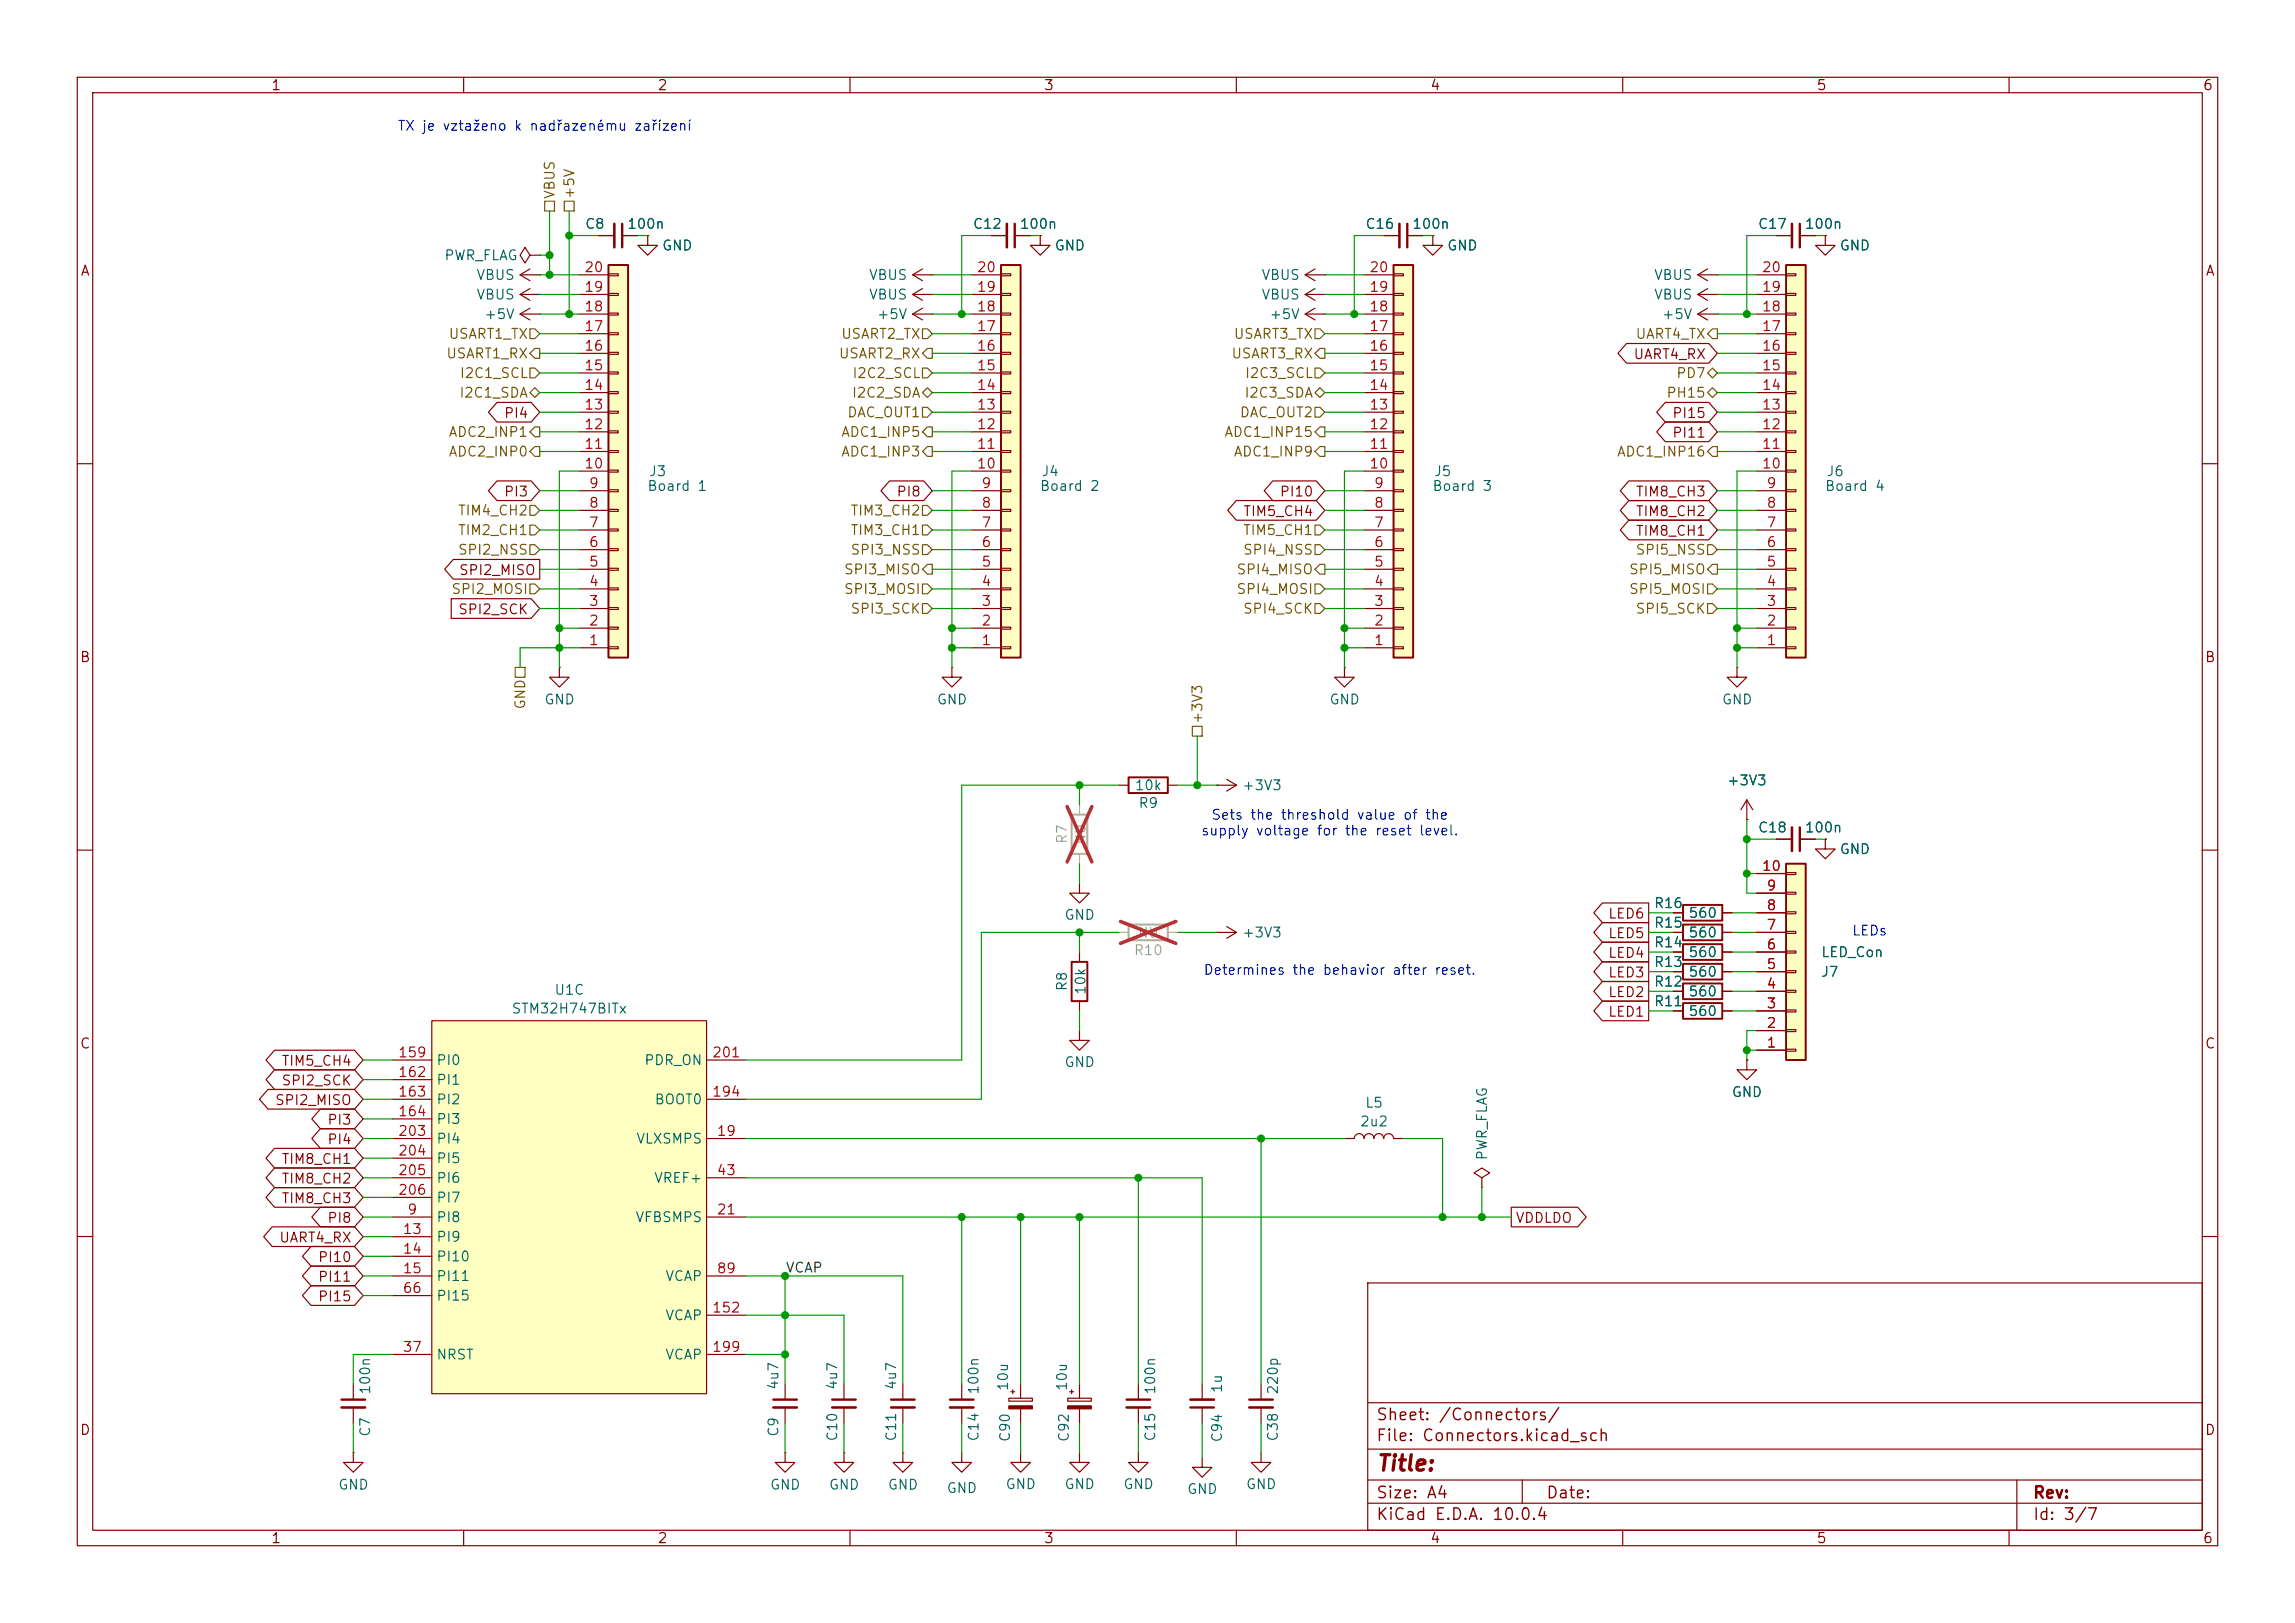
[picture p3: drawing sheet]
<svg xmlns="http://www.w3.org/2000/svg" width="297mm" height="210mm" viewBox="0 0 297 210" stroke-linecap="round" stroke-linejoin="round" font-family="sans-serif">
<defs><g id="words">
<text font-size="2" fill="#840000" x="178" y="190.8">Title:</text>
<g font-size="1.5" fill="#840000">
<text x="178" y="184.2">Sheet: /Connectors/</text>
<text x="178" y="186.9">File: Connectors.kicad_sch</text>
<text x="178" y="197.1">KiCad E.D.A. 10.0.4</text>
<text x="178" y="194.3">Size: A4</text>
<text x="200" y="194.3">Date:</text>
<text x="263" y="194.3">Rev:</text>
<text x="263" y="197.1">Id: 3/7</text>
</g>
<g font-size="1.3" fill="#840000">
<text x="35" y="12">1</text>
<text x="85" y="12">2</text>
<text x="135" y="12">3</text>
<text x="185" y="12">4</text>
<text x="235" y="12">5</text>
<text x="285" y="12">6</text>
<text x="10.3" y="36">A</text>
<text x="285.3" y="36">A</text>
<text x="211.3" y="46.8">UART4_RX</text>
<text x="65.1" y="54.4">PI4</text>
<text x="216.3" y="54.4">PI15</text>
<text x="216.3" y="56.9">PI11</text>
<text x="65.1" y="64.6">PI3</text>
<text x="115.9" y="64.6">PI8</text>
<text x="165.5" y="64.6">PI10</text>
<text x="211.6" y="64.6">TIM8_CH3</text>
<text x="160.8" y="67.1">TIM5_CH4</text>
<text x="211.6" y="69.6">TIM8_CH1</text>
<text x="211.6" y="67.1">TIM8_CH2</text>
<text x="59.3" y="74.7">SPI2_MISO</text>
<text x="59.2" y="79.8">SPI2_SCK</text>
<text x="10.3" y="86">B</text>
<text x="285.3" y="86">B</text>
<text x="208" y="119.2">LED6</text>
<text x="208" y="121.7">LED5</text>
<text x="208" y="124.3">LED4</text>
<text x="208" y="126.8">LED3</text>
<text x="208" y="131.9">LED1</text>
<text x="208" y="129.3">LED2</text>
<text x="10.3" y="136">C</text>
<text x="285.3" y="136">C</text>
<text x="35.5" y="143.3">SPI2_MISO</text>
<text x="36.3" y="140.8">SPI2_SCK</text>
<text x="36.3" y="138.2">TIM5_CH4</text>
<text x="42.3" y="148.4">PI4</text>
<text x="42.3" y="145.8">PI3</text>
<text x="36.3" y="150.9">TIM8_CH1</text>
<text x="36.3" y="153.5">TIM8_CH2</text>
<text x="36" y="161.1">UART4_RX</text>
<text x="36.3" y="156">TIM8_CH3</text>
<text x="42.3" y="158.5">PI8</text>
<text x="196.1" y="158.5">VDDLDO</text>
<text x="41.1" y="163.6">PI10</text>
<text x="41.1" y="166.2">PI11</text>
<text x="41.1" y="168.7">PI15</text>
<text x="10.3" y="186">D</text>
<text x="285.3" y="186">D</text>
<text x="35" y="200">1</text>
<text x="85" y="200">2</text>
<text x="135" y="200">3</text>
<text x="185" y="200">4</text>
<text x="235" y="200">5</text>
<text x="285" y="200">6</text>
</g>
<g font-size="1.3" fill="#0000c2">
<text x="51.4" y="17.2">TX je vztaženo k nadřazenému zařízení</text>
<text x="156.7" y="106.4">Sets the threshold value of the</text>
<text x="155.4" y="108.4">supply voltage for the reset level.</text>
<text x="239.6" y="121.4">LEDs</text>
<text x="155.7" y="126.5">Determines the behavior after reset.</text>
</g>
<g font-size="1.3" fill="#725600">
<text x="72.1" y="25.8" transform="rotate(-90 72.1 25.8)">VBUS</text>
<text x="74.6" y="25.8" transform="rotate(-90 74.6 25.8)">+5V</text>
<text x="57.7" y="46.7">USART1_RX</text>
<text x="58" y="44.2">USART1_TX</text>
<text x="108.5" y="46.7">USART2_RX</text>
<text x="108.8" y="44.2">USART2_TX</text>
<text x="159.3" y="46.7">USART3_RX</text>
<text x="159.6" y="44.2">USART3_TX</text>
<text x="211.6" y="44.2">UART4_TX</text>
<text x="59.4" y="51.8">I2C1_SDA</text>
<text x="59.4" y="49.2">I2C1_SCL</text>
<text x="110.2" y="51.8">I2C2_SDA</text>
<text x="110.2" y="49.2">I2C2_SCL</text>
<text x="161" y="51.8">I2C3_SDA</text>
<text x="161" y="49.2">I2C3_SCL</text>
<text x="215.6" y="51.8">PH15</text>
<text x="216.8" y="49.2">PD7</text>
<text x="58" y="59.4">ADC2_INP0</text>
<text x="58" y="56.9">ADC2_INP1</text>
<text x="108.8" y="59.4">ADC1_INP3</text>
<text x="108.8" y="56.9">ADC1_INP5</text>
<text x="109.6" y="54.3">DAC_OUT1</text>
<text x="158.4" y="56.9">ADC1_INP15</text>
<text x="159.6" y="59.4">ADC1_INP9</text>
<text x="160.4" y="54.3">DAC_OUT2</text>
<text x="209.2" y="59.4">ADC1_INP16</text>
<text x="59.2" y="67">TIM4_CH2</text>
<text x="59.2" y="69.6">TIM2_CH1</text>
<text x="110" y="67">TIM3_CH2</text>
<text x="110" y="69.6">TIM3_CH1</text>
<text x="160.8" y="69.6">TIM5_CH1</text>
<text x="58.3" y="77.2">SPI2_MOSI</text>
<text x="59.2" y="72.1">SPI2_NSS</text>
<text x="109.1" y="77.2">SPI3_MOSI</text>
<text x="109.1" y="74.6">SPI3_MISO</text>
<text x="110" y="72.1">SPI3_NSS</text>
<text x="159.9" y="77.2">SPI4_MOSI</text>
<text x="159.9" y="74.6">SPI4_MISO</text>
<text x="160.8" y="72.1">SPI4_NSS</text>
<text x="210.7" y="74.6">SPI5_MISO</text>
<text x="210.7" y="77.2">SPI5_MOSI</text>
<text x="211.6" y="72.1">SPI5_NSS</text>
<text x="110" y="79.7">SPI3_SCK</text>
<text x="160.8" y="79.7">SPI4_SCK</text>
<text x="211.6" y="79.7">SPI5_SCK</text>
<text x="68.3" y="91.9" transform="rotate(-90 68.3 91.9)">GND</text>
<text x="155.9" y="93.8" transform="rotate(-90 155.9 93.8)">+3V3</text>
</g>
<g font-size="1.3" fill="#006464">
<text x="75.6" y="29.9">C8</text>
<text x="81.1" y="29.9">100n</text>
<text x="125.8" y="29.9">C12</text>
<text x="131.9" y="29.9">100n</text>
<text x="176.6" y="29.9">C16</text>
<text x="182.7" y="29.9">100n</text>
<text x="227.4" y="29.9">C17</text>
<text x="233.5" y="29.9">100n</text>
<text x="57.4" y="34">PWR_FLAG</text>
<text x="85.6" y="32.7">GND</text>
<text x="136.4" y="32.7">GND</text>
<text x="187.2" y="32.7">GND</text>
<text x="238" y="32.7">GND</text>
<text x="61.6" y="36.5">VBUS</text>
<text x="61.6" y="39.1">VBUS</text>
<text x="62.6" y="41.6">+5V</text>
<text x="112.4" y="36.5">VBUS</text>
<text x="112.4" y="39.1">VBUS</text>
<text x="113.4" y="41.6">+5V</text>
<text x="163.2" y="36.5">VBUS</text>
<text x="163.2" y="39.1">VBUS</text>
<text x="164.2" y="41.6">+5V</text>
<text x="214" y="36.5">VBUS</text>
<text x="214" y="39.1">VBUS</text>
<text x="215" y="41.6">+5V</text>
<text x="83.7" y="63.8">Board 1</text>
<text x="83.9" y="61.9">J3</text>
<text x="134.5" y="63.8">Board 2</text>
<text x="134.7" y="61.9">J4</text>
<text x="185.3" y="63.8">Board 3</text>
<text x="185.5" y="61.9">J5</text>
<text x="236.1" y="63.8">Board 4</text>
<text x="236.3" y="61.9">J6</text>
<text x="70.4" y="91.5">GND</text>
<text x="121.2" y="91.5">GND</text>
<text x="172" y="91.5">GND</text>
<text x="222.8" y="91.5">GND</text>
<text x="223.4" y="101.9">+3V3</text>
<text x="146.8" y="102.6">10k</text>
<text x="147.2" y="104.9">R9</text>
<text x="160.7" y="102.6">+3V3</text>
<text x="227.4" y="108">C18</text>
<text x="233.5" y="108">100n</text>
<text x="238" y="110.8">GND</text>
<text x="137.7" y="119.3">GND</text>
<text x="214" y="117.8">R16</text>
<text x="218.4" y="119.1">560</text>
<text x="160.7" y="121.6">+3V3</text>
<text x="214" y="120.4">R15</text>
<text x="214" y="125.4">R13</text>
<text x="214" y="122.9">R14</text>
<text x="218.4" y="121.6">560</text>
<text x="218.4" y="124.2">560</text>
<text x="235.6" y="124.2">LED_Con</text>
<text x="66.1" y="131.5">STM32H747BITx</text>
<text x="71.7" y="129">U1C</text>
<text x="138.4" y="128.3" transform="rotate(-90 138.4 128.3)">R8</text>
<text x="140.8" y="128.8" transform="rotate(-90 140.8 128.8)">10k</text>
<text x="214" y="130.5">R11</text>
<text x="214" y="128">R12</text>
<text x="218.4" y="131.8">560</text>
<text x="218.4" y="126.7">560</text>
<text x="218.4" y="129.2">560</text>
<text x="235.6" y="126.7">J7</text>
<text x="56.4" y="138.1">PI0</text>
<text x="56.4" y="140.7">PI1</text>
<text x="56.4" y="143.2">PI2</text>
<text x="83.3" y="138.1">PDR_ON</text>
<text x="84.6" y="143.2">BOOT0</text>
<text x="137.7" y="138.4">GND</text>
<text x="176.6" y="143.6">L5</text>
<text x="224" y="142.3">GND</text>
<text x="56.4" y="145.8">PI3</text>
<text x="56.4" y="148.3">PI4</text>
<text x="82.3" y="148.3">VLXSMPS</text>
<text x="175.9" y="146.1">2u2</text>
<text x="56.4" y="150.8">PI5</text>
<text x="56.4" y="153.4">PI6</text>
<text x="56.4" y="155.9">PI7</text>
<text x="84.6" y="153.4">VREF+</text>
<text x="192.7" y="150.2" transform="rotate(-90 192.7 150.2)">PWR_FLAG</text>
<text x="56.4" y="158.5">PI8</text>
<text x="56.4" y="161">PI9</text>
<text x="82.1" y="158.5">VFBSMPS</text>
<text x="56.4" y="163.5">PI10</text>
<text x="56.4" y="166.1">PI11</text>
<text x="86" y="166.1">VCAP</text>
<text x="56.4" y="168.6">PI15</text>
<text x="86" y="171.2">VCAP</text>
<text x="56.4" y="176.2">NRST</text>
<text x="86" y="176.2">VCAP</text>
<text x="101" y="179.9" transform="rotate(-90 101 179.9)">4u7</text>
<text x="108.7" y="179.9" transform="rotate(-90 108.7 179.9)">4u7</text>
<text x="116.3" y="179.9" transform="rotate(-90 116.3 179.9)">4u7</text>
<text x="48.2" y="186" transform="rotate(-90 48.2 186)">C7</text>
<text x="48.2" y="180.5" transform="rotate(-90 48.2 180.5)">100n</text>
<text x="101" y="186" transform="rotate(-90 101 186)">C9</text>
<text x="127" y="180.5" transform="rotate(-90 127 180.5)">100n</text>
<text x="130.8" y="180.1" transform="rotate(-90 130.8 180.1)">10u</text>
<text x="138.4" y="180.1" transform="rotate(-90 138.4 180.1)">10u</text>
<text x="149.8" y="180.5" transform="rotate(-90 149.8 180.5)">100n</text>
<text x="158.5" y="180.4" transform="rotate(-90 158.5 180.4)">1u</text>
<text x="165.7" y="180.5" transform="rotate(-90 165.7 180.5)">220p</text>
<text x="108.7" y="186.6" transform="rotate(-90 108.7 186.6)">C10</text>
<text x="116.3" y="186.6" transform="rotate(-90 116.3 186.6)">C11</text>
<text x="127" y="186.6" transform="rotate(-90 127 186.6)">C14</text>
<text x="131" y="186.7" transform="rotate(-90 131 186.7)">C90</text>
<text x="138.6" y="186.7" transform="rotate(-90 138.6 186.7)">C92</text>
<text x="149.8" y="186.6" transform="rotate(-90 149.8 186.6)">C15</text>
<text x="158.5" y="186.7" transform="rotate(-90 158.5 186.7)">C94</text>
<text x="165.7" y="186.6" transform="rotate(-90 165.7 186.6)">C38</text>
<text x="43.7" y="193.1">GND</text>
<text x="99.6" y="193.1">GND</text>
<text x="107.2" y="193.1">GND</text>
<text x="114.8" y="193.1">GND</text>
<text x="122.4" y="193.5">GND</text>
<text x="130" y="193">GND</text>
<text x="137.7" y="193">GND</text>
<text x="145.3" y="193">GND</text>
<text x="153.5" y="193.6">GND</text>
<text x="161.2" y="193">GND</text>
</g>
<g font-size="1.3" fill="#a90000">
<text x="75.5" y="35.5">20</text>
<text x="126.3" y="35.5">20</text>
<text x="177.1" y="35.5">20</text>
<text x="227.9" y="35.5">20</text>
<text x="75.5" y="40.6">18</text>
<text x="75.5" y="38.1">19</text>
<text x="126.3" y="40.6">18</text>
<text x="126.3" y="38.1">19</text>
<text x="177.1" y="40.6">18</text>
<text x="177.1" y="38.1">19</text>
<text x="227.9" y="40.6">18</text>
<text x="227.9" y="38.1">19</text>
<text x="75.5" y="45.7">16</text>
<text x="75.5" y="43.2">17</text>
<text x="126.3" y="45.7">16</text>
<text x="126.3" y="43.2">17</text>
<text x="177.1" y="45.7">16</text>
<text x="177.1" y="43.2">17</text>
<text x="227.9" y="45.7">16</text>
<text x="227.9" y="43.2">17</text>
<text x="75.5" y="53.3">13</text>
<text x="75.5" y="50.8">14</text>
<text x="75.5" y="48.2">15</text>
<text x="126.3" y="53.3">13</text>
<text x="126.3" y="50.8">14</text>
<text x="126.3" y="48.2">15</text>
<text x="177.1" y="53.3">13</text>
<text x="177.1" y="50.8">14</text>
<text x="177.1" y="48.2">15</text>
<text x="227.9" y="53.3">13</text>
<text x="227.9" y="50.8">14</text>
<text x="227.9" y="48.2">15</text>
<text x="75.5" y="58.4">11</text>
<text x="75.5" y="55.9">12</text>
<text x="126.3" y="58.4">11</text>
<text x="126.3" y="55.9">12</text>
<text x="177.1" y="58.4">11</text>
<text x="177.1" y="55.9">12</text>
<text x="227.9" y="58.4">11</text>
<text x="227.9" y="55.9">12</text>
<text x="75.5" y="60.9">10</text>
<text x="76.1" y="63.5">9</text>
<text x="126.3" y="60.9">10</text>
<text x="126.9" y="63.5">9</text>
<text x="177.1" y="60.9">10</text>
<text x="177.7" y="63.5">9</text>
<text x="227.9" y="60.9">10</text>
<text x="228.5" y="63.5">9</text>
<text x="76.1" y="71.1">6</text>
<text x="76.1" y="68.6">7</text>
<text x="76.1" y="66">8</text>
<text x="126.9" y="71.1">6</text>
<text x="126.9" y="68.6">7</text>
<text x="126.9" y="66">8</text>
<text x="177.7" y="71.1">6</text>
<text x="177.7" y="68.6">7</text>
<text x="177.7" y="66">8</text>
<text x="228.5" y="71.1">6</text>
<text x="228.5" y="68.6">7</text>
<text x="228.5" y="66">8</text>
<text x="76.1" y="76.2">4</text>
<text x="76.1" y="73.6">5</text>
<text x="126.9" y="76.2">4</text>
<text x="126.9" y="73.6">5</text>
<text x="177.7" y="76.2">4</text>
<text x="177.7" y="73.6">5</text>
<text x="228.5" y="76.2">4</text>
<text x="228.5" y="73.6">5</text>
<text x="76.1" y="83.8">1</text>
<text x="76.1" y="81.3">2</text>
<text x="76.1" y="78.7">3</text>
<text x="126.9" y="83.8">1</text>
<text x="126.9" y="81.3">2</text>
<text x="126.9" y="78.7">3</text>
<text x="177.7" y="83.8">1</text>
<text x="177.7" y="81.3">2</text>
<text x="177.7" y="78.7">3</text>
<text x="228.5" y="83.8">1</text>
<text x="228.5" y="81.3">2</text>
<text x="228.5" y="78.7">3</text>
<text x="227.9" y="113">10</text>
<text x="228.5" y="118.1">8</text>
<text x="228.5" y="115.5">9</text>
<text x="228.5" y="125.7">5</text>
<text x="228.5" y="123.2">6</text>
<text x="228.5" y="120.6">7</text>
<text x="228.5" y="130.8">3</text>
<text x="228.5" y="128.2">4</text>
<text x="51.4" y="137.1">159</text>
<text x="92.1" y="137.1">201</text>
<text x="228.5" y="135.9">1</text>
<text x="228.5" y="133.3">2</text>
<text x="51.4" y="139.7">162</text>
<text x="51.4" y="142.2">163</text>
<text x="92.1" y="142.2">194</text>
<text x="51.4" y="144.8">164</text>
<text x="51.4" y="147.3">203</text>
<text x="51.4" y="149.8">204</text>
<text x="92.7" y="147.3">19</text>
<text x="51.4" y="152.4">205</text>
<text x="51.4" y="154.9">206</text>
<text x="92.7" y="152.4">43</text>
<text x="52" y="160">13</text>
<text x="52.6" y="157.5">9</text>
<text x="92.7" y="157.5">21</text>
<text x="52" y="162.5">14</text>
<text x="52" y="165.1">15</text>
<text x="52" y="167.6">66</text>
<text x="92.7" y="165.1">89</text>
<text x="92.1" y="170.2">152</text>
<text x="52" y="175.2">37</text>
<text x="92.1" y="175.2">199</text>
</g>
<g font-size="1.3" fill="#989898">
<text x="138.4" y="109.3" transform="rotate(-90 138.4 109.3)">R7</text>
<text x="140.8" y="109.4" transform="rotate(-90 140.8 109.4)">NU</text>
<text x="146.6" y="123.9">R10</text>
<text x="147.2" y="121.6">NU</text>
</g>
<text font-size="1.3" fill="#0f0f0f" x="101.6" y="165">VCAP</text>
</g></defs>
<g fill="none" stroke="#840000" stroke-width=".15">
<path d="M10 10h277v190h-277zM12 12h273v186h-273zM60 10v2M110 10v2M160 10v2M210 10v2M260 10v2M68.6 39.9l-1.3 .7M219.7 35.6l1.3 .7M219.7 35.6h2.5M219.7 38.1l1.3 .8M219.7 38.1h2.5"/>
<path d="M221 34.8l-1.3 .8M221 39.9l-1.3 .7M221 37.3l-1.3 .8M222.2 35.6h.1M222.2 38.1h.1M67.3 40.6h2.5M67.3 40.6l1.3 .8M69.8 40.6h.1M219.7 40.6l1.3 .8M219.7 40.6h2.5M222.2 40.6h.1M10 60h2"/>
<path d="M285 60h2M224.8 86.4v1.2h1.3l-1.3 1.3-1.3-1.3h1.3M224.8 86.4h.1M10 110h2M216.5 118.1h1.3M222.9 118.1h1.3M285 110h2M216.5 130.8h1.3M216.5 120.7h1.3M222.9 130.8h1.3M222.9 120.7h1.3M226.1 137.2v1.2h1.2l-1.2 1.3-1.3-1.3h1.3"/>
<path d="M226.1 137.2h.1M10 160h2M177 166h108v32h-108zM285 160h2M60 198v2M110 198v2M160 198v2M177 194.5h108M177 191.5h108M177 187.5h108M177 181.5h108M197 191.5v3"/>
<path d="M210 198v2M260 198v2M261 191.5v6.5"/>
</g>
<path d="M217.8 117.1h5.1v2h-5.1zM217.8 119.6h5.1v2.1h-5.1zM217.8 129.8h5.1v2h-5.1z" fill="none" stroke="#840000" stroke-width=".25"/>
<path d="M78.7 34.3h2.6v50.8h-2.6z" fill="#ffffc2"/>
<path d="M78.7 34.3h2.6v50.8h-2.6zM217.8 124.7h5.1v2h-5.1zM217.8 127.3h5.1v2h-5.1zM217.8 122.2h5.1v2h-5.1z" fill="none" stroke="#840000" stroke-width=".25"/>
<g fill="none" stroke="#840000" stroke-width=".15">
<path d="M67.3 38.1h2.5M67.3 35.6h2.5M67.3 35.6l1.3 .7M67.3 38.1l1.3 .8M68.6 33l-.7-1-.6 1 .6 1 .7-1h1.2M68.6 34.8l-1.3 .8M68.6 37.3l-1.3 .8M69.8 33h.1M69.8 35.6h.1M69.8 38.1h.1M74.9 38.1h3.8M74.9 35.6h3.8"/>
<path d="M77.5 30.5h2M78.7 38h1.3v.2h-1.3zM78.7 35.4h1.3v.3h-1.3zM80.5 30.5h2M83.8 30.5v1.3h1.3l-1.3 1.2-1.3-1.2h1.3M83.8 30.5h.1M179.1 30.5h2M182.1 30.5h2M185.4 30.5v1.3h1.3l-1.3 1.2-1.3-1.2h1.3M185.4 30.5h.1M74.9 58.4h3.8M74.9 55.9h3.8"/>
<path d="M74.9 53.3h3.8M74.9 50.8h3.8M74.9 48.3h3.8M74.9 45.7h3.8M74.9 43.2h3.8M74.9 40.6h3.8M78.7 58.3h1.3v.2h-1.3zM78.7 55.8h1.3v.2h-1.3zM78.7 53.2h1.3v.3h-1.3zM78.7 50.7h1.3v.2h-1.3zM78.7 48.1h1.3v.3h-1.3zM78.7 45.6h1.3v.2h-1.3z"/>
<path d="M78.7 43.1h1.3v.2h-1.3zM78.7 40.5h1.3v.3h-1.3zM74.9 78.7h3.8M74.9 76.2h3.8M74.9 73.7h3.8M74.9 71.1h3.8M74.9 68.6h3.8M74.9 66h3.8M74.9 63.5h3.8M74.9 61h3.8M78.7 78.6h1.3v.3h-1.3zM78.7 76.1h1.3v.2h-1.3z"/>
<path d="M78.7 73.5h1.3v.3h-1.3zM78.7 71h1.3v.2h-1.3zM78.7 68.5h1.3v.2h-1.3zM78.7 65.9h1.3v.3h-1.3zM78.7 63.4h1.3v.2h-1.3zM78.7 60.8h1.3v.3h-1.3zM74.9 83.8h3.8M74.9 81.3h3.8M78.7 83.7h1.3v.2h-1.3zM78.7 81.2h1.3v.2h-1.3zM158.7 119.9l1.3 .8M157.5 120.7h.1"/>
<path d="M157.5 120.7h2.5M160 120.7l-1.3 .7M216.5 125.7h1.3M216.5 128.3h1.3M216.5 123.2h1.3M222.9 125.7h1.3M222.9 128.3h1.3M222.9 123.2h1.3"/>
</g>
<path d="M80.5 29v3M182.1 29v3" fill="none" stroke="#840000" stroke-width=".3"/>
<path d="M79.5 29v3M181.1 29v3" fill="none" stroke="#840000" stroke-width=".33"/>
<path d="M180.3 34.3h2.6v50.8h-2.6z" fill="#ffffc2"/>
<path d="M180.3 34.3h2.6v50.8h-2.6z" fill="none" stroke="#840000" stroke-width=".25"/>
<g fill="none" stroke="#840000" stroke-width=".15">
<path d="M176.5 38.1h3.8M176.5 35.6h3.8M180.3 38h1.3v.2h-1.3zM180.3 35.4h1.3v.3h-1.3zM176.5 58.4h3.8M176.5 55.9h3.8M176.5 53.3h3.8M176.5 50.8h3.8M176.5 48.3h3.8M176.5 45.7h3.8M176.5 43.2h3.8M176.5 40.6h3.8"/>
<path d="M180.3 58.3h1.3v.2h-1.3zM180.3 55.8h1.3v.2h-1.3zM180.3 53.2h1.3v.3h-1.3zM180.3 50.7h1.3v.2h-1.3zM180.3 48.1h1.3v.3h-1.3zM180.3 45.6h1.3v.2h-1.3zM180.3 43.1h1.3v.2h-1.3zM180.3 40.5h1.3v.3h-1.3zM176.5 78.7h3.8M176.5 76.2h3.8M176.5 73.7h3.8M176.5 71.1h3.8"/>
<path d="M176.5 68.6h3.8M176.5 66h3.8M176.5 63.5h3.8M176.5 61h3.8M180.3 78.6h1.3v.3h-1.3zM180.3 76.1h1.3v.2h-1.3zM180.3 73.5h1.3v.3h-1.3zM180.3 71h1.3v.2h-1.3zM180.3 68.5h1.3v.2h-1.3zM180.3 65.9h1.3v.3h-1.3zM180.3 63.4h1.3v.2h-1.3zM180.3 60.8h1.3v.3h-1.3z"/>
<path d="M176.5 83.8h3.8M176.5 81.3h3.8M180.3 83.7h1.3v.2h-1.3zM180.3 81.2h1.3v.2h-1.3zM157.5 101.6h.1M157.5 101.6h2.5M158.7 100.8l1.3 .8M160 101.6l-1.3 .8M226.1 106h.1M226.1 103.5l.7 1.3M226.1 103.5l-.8 1.3M226.1 103.5v2.5"/>
<path d="M229.9 108.6h2M232.9 108.6h2"/>
</g>
<path d="M232.9 107.1v3" fill="none" stroke="#840000" stroke-width=".3"/>
<path d="M231.9 107.1v3" fill="none" stroke="#840000" stroke-width=".33"/>
<path d="M129.5 34.3h2.6v50.8h-2.6z" fill="#ffffc2"/>
<path d="M129.5 34.3h2.6v50.8h-2.6z" fill="none" stroke="#840000" stroke-width=".25"/>
<g fill="none" stroke="#840000" stroke-width=".15">
<path d="M125.7 38.1h3.8M125.7 35.6h3.8M129.5 38h1.3v.2h-1.3zM129.5 35.4h1.3v.3h-1.3zM125.7 58.4h3.8M125.7 55.9h3.8M125.7 53.3h3.8M125.7 50.8h3.8M125.7 48.3h3.8M125.7 45.7h3.8M125.7 43.2h3.8M125.7 40.6h3.8"/>
<path d="M129.5 58.3h1.3v.2h-1.3zM129.5 55.8h1.3v.2h-1.3zM129.5 53.2h1.3v.3h-1.3zM129.5 50.7h1.3v.2h-1.3zM129.5 48.1h1.3v.3h-1.3zM129.5 45.6h1.3v.2h-1.3zM129.5 43.1h1.3v.2h-1.3zM129.5 40.5h1.3v.3h-1.3zM125.7 78.7h3.8M125.7 76.2h3.8M125.7 73.7h3.8M125.7 71.1h3.8"/>
<path d="M125.7 68.6h3.8M125.7 66h3.8M125.7 63.5h3.8M125.7 61h3.8M129.5 78.6h1.3v.3h-1.3zM129.5 76.1h1.3v.2h-1.3zM129.5 73.5h1.3v.3h-1.3zM129.5 71h1.3v.2h-1.3zM129.5 68.5h1.3v.2h-1.3zM129.5 65.9h1.3v.3h-1.3zM129.5 63.4h1.3v.2h-1.3zM129.5 60.8h1.3v.3h-1.3z"/>
<path d="M72.4 86.4v1.2h1.3l-1.3 1.3-1.3-1.3h1.3M72.4 86.4h.1M123.2 86.4v1.2h1.3l-1.3 1.3-1.3-1.3h1.3M123.2 86.4h.1M125.7 83.8h3.8M125.7 81.3h3.8M129.5 83.7h1.3v.2h-1.3zM129.5 81.2h1.3v.2h-1.3zM174 86.4v1.2h1.3l-1.3 1.3-1.3-1.3h1.3M174 86.4h.1"/>
</g>
<path d="M55.9 132.1h35.5v48.2h-35.5z" fill="#ffffc2"/>
<g fill="none" stroke="#840000" stroke-width=".15">
<path d="M128.3 30.5h2M131.3 30.5h2M134.6 30.5v1.3h1.3l-1.3 1.2-1.3-1.2h1.3M134.6 30.5h.1M168.9 35.6l1.3 .7M168.9 35.6h2.5M168.9 38.1l1.3 .8M168.9 38.1h2.5M170.2 34.8l-1.3 .8M170.2 37.3l-1.3 .8M170.2 39.9l-1.3 .7M171.4 35.6h.1"/>
<path d="M171.4 38.1h.1M229.9 30.5h2M232.9 30.5h2M236.2 30.5v1.3h1.3l-1.3 1.2-1.3-1.2h1.3M236.2 30.5h.1M168.9 40.6l1.3 .8M168.9 40.6h2.5M171.4 40.6h.1M236.2 108.6v1.3h1.3l-1.3 1.2-1.3-1.2h1.3M236.2 108.6h.1M50.8 137.2h5.1M50.8 139.7h5.1"/>
<path d="M55.9 132.1h35.5v48.2h-35.5zM91.4 137.2h5.1M50.8 157.5h5.1M50.8 147.3h5.1M50.8 152.4h5.1M50.8 142.2h5.1M50.8 144.8h5.1M50.8 149.9h5.1M50.8 154.9h5.1M91.4 157.5h5.1M91.4 147.3h5.1M91.4 152.4h5.1"/>
<path d="M91.4 142.2h5.1M45.7 179.1v2M50.8 160h5.1M50.8 162.6h5.1M50.8 165.1h5.1M50.8 175.3h5.1M50.8 167.6h5.1M91.4 165.1h5.1M91.4 175.3h5.1M91.4 170.2h5.1M101.6 179.1v2M109.2 179.1v2"/>
<path d="M116.8 179.1v2M124.5 179.1v2M131.1 179.8v.5M132.1 179.1v1.8M45.7 188v1.2h1.3l-1.3 1.3-1.3-1.3h1.3M45.7 188h.1M45.7 182.1v2.1M101.6 188v1.2h1.3l-1.3 1.3-1.3-1.3h1.3M101.6 188h.1M101.6 182.1v2.1M109.2 188v1.2h1.3l-1.3 1.3-1.3-1.3h1.3M109.2 188h.1"/>
<path d="M109.2 182.1v2.1M116.8 188v1.2h1.3l-1.3 1.3-1.2-1.3h1.2M116.8 188h.1M116.8 182.1v2.1M124.5 182.1v2.1M130.6 180.9h3v.4h-3zM130.8 180.1h.5M132.1 188v1.2h-1.3l1.3 1.3 1.2-1.3h-1.2M132.1 182.3v1.9"/>
</g>
<path d="M130.6 181.9h3v.4h-3z" fill="#840000" stroke="#840000" stroke-width=".15"/>
<path d="M131.3 29v3M232.9 29v3M44.2 181.1h3M100.1 181.1h3M107.7 181.1h3M115.3 181.1h3.1M122.9 181.1h3.1" fill="none" stroke="#840000" stroke-width=".3"/>
<path d="M130.3 29v3M231.9 29v3M44.2 182.1h3M100.1 182.1h3M107.7 182.1h3M115.3 182.1h3.1M122.9 182.1h3.1" fill="none" stroke="#840000" stroke-width=".33"/>
<path d="M231.1 34.3h2.6v50.8h-2.6z" fill="#ffffc2"/>
<path d="M231.1 34.3h2.6v50.8h-2.6zM146 100.6h5.1v2h-5.1zM138.7 124.5h2v5h-2z" fill="none" stroke="#840000" stroke-width=".25"/>
<g fill="none" stroke="#840000" stroke-width=".15">
<path d="M118.1 38.1h2.5M118.1 35.6h2.5M118.1 35.6l1.3 .7M118.1 38.1l1.3 .8M119.4 34.8l-1.3 .8M119.4 39.9l-1.3 .7M119.4 37.3l-1.3 .8M120.6 35.6h.1M120.6 38.1h.1M227.3 38.1h3.8M227.3 35.6h3.8M231.1 38h1.3v.2h-1.3z"/>
<path d="M231.1 35.4h1.3v.3h-1.3zM118.1 40.6h2.5M118.1 40.6l1.3 .8M120.6 40.6h.1M227.3 58.4h3.8M227.3 55.9h3.8M227.3 53.3h3.8M227.3 50.8h3.8M227.3 48.3h3.8M227.3 45.7h3.8M227.3 43.2h3.8M227.3 40.6h3.8"/>
<path d="M231.1 58.3h1.3v.2h-1.3zM231.1 55.8h1.3v.2h-1.3zM231.1 53.2h1.3v.3h-1.3zM231.1 50.7h1.3v.2h-1.3zM231.1 48.1h1.3v.3h-1.3zM231.1 45.6h1.3v.2h-1.3zM231.1 43.1h1.3v.2h-1.3zM231.1 40.5h1.3v.3h-1.3zM227.3 78.7h3.8M227.3 76.2h3.8M227.3 73.7h3.8M227.3 71.1h3.8"/>
<path d="M227.3 68.6h3.8M227.3 66h3.8M227.3 63.5h3.8M227.3 61h3.8M231.1 78.6h1.3v.3h-1.3zM231.1 76.1h1.3v.2h-1.3zM231.1 73.5h1.3v.3h-1.3zM231.1 71h1.3v.2h-1.3zM231.1 68.5h1.3v.2h-1.3zM231.1 65.9h1.3v.3h-1.3zM231.1 63.4h1.3v.2h-1.3zM231.1 60.8h1.3v.3h-1.3z"/>
<path d="M227.3 83.8h3.8M227.3 81.3h3.8M231.1 83.7h1.3v.2h-1.3zM231.1 81.2h1.3v.2h-1.3zM139.7 114.3v1.3h-1.3l1.3 1.2 1.3-1.2h-1.3M144.8 101.6h1.2M151.1 101.6h1.3M139.7 133.4v1.2h-1.3l1.3 1.3 1.3-1.3h-1.3M139.7 123.2v1.3M139.7 129.5v1.3M174 147.3h1.3a.64 .64 0 0 1 .6-.6 .64 .64 0 0 1 .6 .6 .64 .64 0 0 1 .7-.6 .64 .64 0 0 1 .6 .6 .64 .64 0 0 1 .6-.6 .64 .64 0 0 1 .7 .6 .64 .64 0 0 1 .6-.6 .64 .64 0 0 1 .6 .6h1.3M191.8 152.4l1-.6-1-.7-1 .7 1 .6v1.3"/>
<path d="M191.8 153.7h.1M138.7 179.8v.5M139.7 179.1v1.8M147.3 179.1v2M124.5 188v1.2h-1.3l1.3 1.3 1.2-1.3h-1.2M138.2 180.9h3v.4h-3zM138.4 180.1h.5M139.7 188v1.2h-1.3l1.3 1.3 1.3-1.3h-1.3M139.7 182.3v1.9M147.3 188v1.2h-1.3l1.3 1.3 1.3-1.3h-1.3M147.3 182.1v2.1"/>
</g>
<path d="M138.2 181.9h3v.4h-3z" fill="#840000" stroke="#840000" stroke-width=".15"/>
<path d="M145.8 181.1h3" fill="none" stroke="#840000" stroke-width=".3"/>
<path d="M145.8 182.1h3" fill="none" stroke="#840000" stroke-width=".33"/>
<path d="M138.7 105.4h2v5.1h-2zM146 119.6h5.1v2.1h-5.1z" fill="none" stroke="#a1a1a1" stroke-width=".25"/>
<path d="M139.7 104.1v1.3M139.7 110.5v1.3M144.8 120.7h1.2M151.1 120.7h1.3" fill="none" stroke="#a1a1a1" stroke-width=".15"/>
<path d="M138.1 104.4l3.2 7.1M141.3 104.4l-3.2 7.1M145 119.2l7.2 2.9M152.2 119.2l-7.2 2.9" fill="none" stroke="#e12e31" stroke-width=".46"/>
<path d="M231.1 111.8h2.6v25.4h-2.6z" fill="#ffffc2"/>
<path d="M231.1 111.8h2.6v25.4h-2.6z" fill="none" stroke="#840000" stroke-width=".25"/>
<g fill="none" stroke="#840000" stroke-width=".15">
<path d="M77.5 30.5h2M80.5 30.5h2M83.8 30.5h.1M128.3 30.5h2M131.3 30.5h2M134.6 30.5h.1M179.1 30.5h2M182.1 30.5h2M185.4 30.5h.1M229.9 30.5h2M232.9 30.5h2M236.2 30.5h.1"/>
<path d="M64.3 52.1h4.4l1.1 1.2-1.1 1.3h-4.4l-1.1-1.3zM210.5 44.4h10.6l1.1 1.3-1.1 1.3h-10.6l-1.1-1.3zM215.5 52.1h5.6l1.1 1.2-1.1 1.3h-5.6l-1.1-1.3zM215.5 54.6h5.6l1.1 1.3-1.1 1.3h-5.6l-1.1-1.3zM58.4 77.5h10.3l1.1 1.2-1.1 1.3h-10.3zM58.7 72.4h11.1v2.5h-11.1l-1.2-1.2zM64.3 62.2h4.4l1.1 1.3-1.1 1.3h-4.4l-1.1-1.3zM115.1 62.2h4.4l1.1 1.3-1.1 1.3h-4.4l-1.1-1.3zM160 64.8h10.3l1.1 1.2-1.1 1.3h-10.3l-1.1-1.3zM164.7 62.2h5.6l1.1 1.3-1.1 1.3h-5.6l-1.1-1.3zM210.8 62.2h10.3l1.1 1.3-1.1 1.3h-10.3l-1.1-1.3zM210.8 67.3h10.3l1.1 1.3-1.1 1.3h-10.3l-1.1-1.3z"/>
<path d="M210.8 64.8h10.3l1.1 1.2-1.1 1.3h-10.3l-1.1-1.3zM207.4 119.4h6v2.5h-6l-1.1-1.2zM207.4 116.8h6v2.6h-6l-1.1-1.3zM216.5 118.1h1.3M222.9 118.1h1.3M226.1 106h.1M227.3 118.1h3.8M227.3 115.6h3.8M227.3 113h3.8M229.9 108.6h2M231.1 118h1.3v.2h-1.3zM231.1 115.4h1.3v.3h-1.3z"/>
<path d="M231.1 112.9h1.3v.3h-1.3zM232.9 108.6h2M236.2 108.6h.1M35.5 138.4h10.4l1.1 1.3-1.1 1.3h-10.4l-1.1-1.3zM35.5 135.9h10.4l1.1 1.3-1.1 1.2h-10.4l-1.1-1.2zM207.4 121.9h6v2.6h-6l-1.1-1.3zM207.4 124.5h6v2.5h-6l-1.1-1.3zM207.4 129.5h6v2.6h-6l-1.1-1.3zM207.4 127h6v2.5h-6l-1.1-1.2zM216.5 130.8h1.3M216.5 128.3h1.3M216.5 125.7h1.3"/>
<path d="M216.5 123.2h1.3M216.5 120.7h1.3M222.9 130.8h1.3M222.9 128.3h1.3M222.9 125.7h1.3M222.9 123.2h1.3M222.9 120.7h1.3M226.1 137.2h.1M227.3 135.9h3.8M227.3 133.4h3.8M227.3 130.8h3.8M227.3 128.3h3.8"/>
<path d="M227.3 125.7h3.8M227.3 123.2h3.8M227.3 120.7h3.8M231.1 135.8h1.3v.2h-1.3zM231.1 133.2h1.3v.3h-1.3zM231.1 130.7h1.3v.2h-1.3zM231.1 128.1h1.3v.3h-1.3zM231.1 125.6h1.3v.3h-1.3zM231.1 123.1h1.3v.2h-1.3zM231.1 120.5h1.3v.3h-1.3zM34.7 141h11.2l1.1 1.2-1.1 1.3h-11.2l-1.1-1.3zM35.2 158.7h10.7l1.1 1.3-1.1 1.3h-10.7l-1.1-1.3z"/>
<path d="M35.5 148.6h10.4l1.1 1.3-1.1 1.2h-10.4l-1.1-1.2zM35.5 153.7h10.4l1.1 1.2-1.1 1.3h-10.4l-1.1-1.3zM35.5 151.1h10.4l1.1 1.3-1.1 1.3h-10.4l-1.1-1.3zM41.5 146h4.4l1.1 1.3-1.1 1.3h-4.4l-1.2-1.3zM41.5 156.2h4.4l1.1 1.3-1.1 1.3h-4.4l-1.2-1.3zM41.5 143.5h4.4l1.1 1.3-1.1 1.3h-4.4l-1.2-1.3zM195.6 156.2h8.6l1.1 1.3-1.1 1.3h-8.6zM40.3 161.3h5.6l1.1 1.3-1.1 1.2h-5.6l-1.2-1.2zM40.3 163.8h5.6l1.1 1.3-1.1 1.3h-5.6l-1.2-1.3zM40.3 166.4h5.6l1.1 1.2-1.1 1.3h-5.6l-1.2-1.3zM155.6 179.1v2M163.2 179.1v2"/>
<path d="M155.6 188.6v1.3h-1.3l1.3 1.2 1.2-1.2h-1.2M155.6 182.1v2.1M163.2 188v1.2h-1.3l1.3 1.3 1.3-1.3h-1.3M163.2 182.1v2.1"/>
</g>
<path d="M154.1 182.1h3M161.7 181.1h3" fill="none" stroke="#840000" stroke-width=".3"/>
<path d="M154.1 181.1h3M161.7 182.1h3" fill="none" stroke="#840000" stroke-width=".33"/>
<g fill="none" stroke="#725600" stroke-width=".15">
<path d="M70.5 26h1.3v1.3h-1.3zM73 26h1.3v1.3h-1.3zM68.6 47.6h.6l.6 .7-.6 .6h-.6zM68.6 45.7l.6-.6h.6v1.3h-.6zM68.6 42.5h.6l.6 .7-.6 .6h-.6zM68.6 58.4l.6-.6h.6v1.3h-.6zM68.6 50.8l.6-.6 .6 .6-.6 .6zM68.6 55.9l.6-.7h.6v1.3h-.6zM119.4 42.5h.6l.6 .7-.6 .6h-.6zM119.4 58.4l.6-.6h.6v1.3h-.6zM119.4 47.6h.6l.6 .7-.6 .6h-.6zM119.4 52.7h.6l.6 .6-.6 .7h-.6z"/>
<path d="M119.4 50.8l.6-.6 .6 .6-.6 .6zM120 45.1h.6v1.3h-.6l-.6-.7zM120 55.2h.6v1.3h-.6l-.6-.6zM170.2 47.6h.6l.6 .7-.6 .6h-.6zM170.2 52.7h.6l.6 .6-.6 .7h-.6zM170.2 50.8l.6-.6 .6 .6-.6 .6zM170.2 42.5h.6l.6 .7-.6 .6h-.6zM170.8 55.2h.6v1.3h-.6l-.6-.6zM170.8 57.8h.6v1.3h-.6l-.6-.7zM170.8 45.1h.6v1.3h-.6l-.6-.7zM221 48.3l.6-.7 .6 .7-.6 .6zM221 50.8l.6-.6 .6 .6-.6 .6z"/>
<path d="M221.6 57.8h.6v1.3h-.6l-.6-.7zM221.6 42.5h.6v1.3h-.6l-.6-.6zM68.6 70.5h.6l.6 .6-.6 .7h-.6zM68.6 65.4h.6l.6 .6-.6 .7h-.6zM68.6 67.9h.6l.6 .7-.6 .6h-.6zM68.6 75.6h.6l.6 .6-.6 .6h-.6zM119.4 75.6h.6l.6 .6-.6 .6h-.6zM119.4 65.4h.6l.6 .6-.6 .7h-.6zM119.4 67.9h.6l.6 .7-.6 .6h-.6zM119.4 70.5h.6l.6 .6-.6 .7h-.6zM119.4 78.1h.6l.6 .6-.6 .7h-.6zM120 73h.6v1.3h-.6l-.6-.6z"/>
<path d="M170.2 70.5h.6l.6 .6-.6 .7h-.6zM170.2 78.1h.6l.6 .6-.6 .7h-.6zM170.2 75.6h.6l.6 .6-.6 .6h-.6zM170.2 67.9h.6l.6 .7-.6 .6h-.6zM170.8 73h.6v1.3h-.6l-.6-.6zM221 70.5h.6l.6 .6-.6 .7h-.6zM221 78.1h.6l.6 .6-.6 .7h-.6zM221 75.6h.6l.6 .6-.6 .6h-.6zM221.6 73h.6v1.3h-.6l-.6-.6zM66.7 86.4h1.2v1.2h-1.2zM154.3 94h1.3v1.3h-1.3z"/>
</g>
<g fill="none" stroke="#009600" stroke-width=".15">
<path d="M69.8 38.1h5.1M69.8 35.6h5.1M69.8 33h1.3M71.1 27.3v8.3M73.7 30.5h3.8M73.7 27.3v13.3M82.5 30.5h1.3M120.6 38.1h5.1M120.6 35.6h5.1M128.3 30.5h-3.8v10.1M133.3 30.5h1.3M171.4 38.1h5.1"/>
<path d="M171.4 35.6h5.1M179.1 30.5h-3.8v10.1M184.1 30.5h1.3M222.2 38.1h5.1M222.2 35.6h5.1M229.9 30.5h-3.8v10.1M234.9 30.5h1.3M69.8 43.2h5.1M69.8 45.7h5.1M69.8 48.3h5.1M69.8 53.3h5.1M69.8 50.8h5.1"/>
<path d="M69.8 55.9h5.1M69.8 40.6h5.1M69.8 58.4h5.1M120.6 43.2h5.1M120.6 45.7h5.1M120.6 48.3h5.1M120.6 53.3h5.1M120.6 50.8h5.1M120.6 55.9h5.1M120.6 40.6h5.1M120.6 58.4h5.1M171.4 43.2h5.1"/>
<path d="M171.4 45.7h5.1M171.4 48.3h5.1M171.4 53.3h5.1M171.4 50.8h5.1M171.4 55.9h5.1M171.4 40.6h5.1M171.4 58.4h5.1M222.2 43.2h5.1M222.2 45.7h5.1M222.2 48.3h5.1M222.2 53.3h5.1M222.2 50.8h5.1"/>
<path d="M222.2 55.9h5.1M222.2 40.6h5.1M222.2 58.4h5.1M69.8 78.7h5.1M69.8 66h5.1M69.8 73.7h5.1M69.8 71.1h5.1M69.8 63.5h5.1M69.8 68.6h5.1M69.8 76.2h5.1M74.9 61h-2.5v25.4M120.6 78.7h5.1"/>
<path d="M120.6 66h5.1M120.6 73.7h5.1M120.6 71.1h5.1M120.6 63.5h5.1M120.6 68.6h5.1M120.6 76.2h5.1M125.7 61h-2.5v25.4M171.4 78.7h5.1M171.4 66h5.1M171.4 73.7h5.1M171.4 71.1h5.1M171.4 63.5h5.1"/>
<path d="M171.4 68.6h5.1M171.4 76.2h5.1M176.5 61h-2.5v25.4M222.2 78.7h5.1M222.2 66h5.1M222.2 73.7h5.1M222.2 71.1h5.1M222.2 63.5h5.1M222.2 68.6h5.1M222.2 76.2h5.1M227.3 61h-2.5v25.4M72.4 81.3h2.5"/>
<path d="M74.9 83.8h-7.6v2.6M123.2 83.8h2.5M123.2 81.3h2.5M154.9 95.3v6.3M174 83.8h2.5M174 81.3h2.5M224.8 83.8h2.5M224.8 81.3h2.5M139.7 101.6v2.5M139.7 111.8v2.5M144.8 101.6h-20.3v35.6h-28M152.4 101.6h5.1"/>
<path d="M213.4 118.1h3.1M224.2 118.1h3.1M226.1 106v9.6h1.2M226.1 108.6h3.8M226.1 113h1.2M234.9 108.6h1.3M47 137.2h3.8M47 139.7h3.8M139.7 120.7v2.5M139.7 130.8v2.6M144.8 120.7h-17.8v21.5h-30.5M152.4 120.7h5.1"/>
<path d="M213.4 120.7h3.1M213.4 128.3h3.1M213.4 125.7h3.1M213.4 123.2h3.1M213.4 130.8h3.1M224.2 120.7h3.1M224.2 128.3h3.1M224.2 125.7h3.1M224.2 123.2h3.1M224.2 130.8h3.1M226.1 135.9h1.2M227.3 133.4h-1.2v3.8"/>
<path d="M47 157.5h3.8M47 152.4h3.8M47 154.9h3.8M47 147.3h3.8M47 142.2h3.8M47 149.9h3.8M47 144.8h3.8M96.5 157.5h99.1M96.5 152.4h59.1v26.7M96.5 147.3h77.5M124.5 157.5v21.6M132.1 157.5v21.6"/>
<path d="M139.7 157.5v21.6M147.3 152.4v26.7M163.2 147.3v31.8M181.6 147.3h5.1v10.2M191.8 153.7v3.8M47 165.1h3.8M47 167.6h3.8M47 160h3.8M47 162.6h3.8M50.8 175.3h-5.1v3.8M96.5 165.1h20.3v14M96.5 175.3h5.1"/>
<path d="M96.5 170.2h12.7v8.9M101.6 165.1v14M45.7 184.2v3.8M101.6 184.2v3.8M109.2 184.2v3.8M116.8 184.2v3.8M124.5 184.2v3.8M132.1 184.2v3.8M139.7 184.2v3.8M147.3 184.2v3.8M155.6 184.2v4.4M163.2 184.2v3.8"/>
</g>
<g fill="#009600" stroke="#009600" stroke-width=".13">
<circle cx="71.1" cy="35.6" r=".46"/>
<circle cx="73.7" cy="40.6" r=".46"/>
<circle cx="71.1" cy="33" r=".46"/>
<circle cx="73.7" cy="30.5" r=".46"/>
<circle cx="101.6" cy="170.2" r=".46"/>
<circle cx="101.6" cy="165.1" r=".46"/>
<circle cx="101.6" cy="175.3" r=".46"/>
<circle cx="124.5" cy="157.5" r=".46"/>
<circle cx="132.1" cy="157.5" r=".46"/>
<circle cx="139.7" cy="157.5" r=".46"/>
<circle cx="123.2" cy="81.3" r=".46"/>
<circle cx="72.4" cy="83.8" r=".46"/>
<circle cx="123.2" cy="83.8" r=".46"/>
<circle cx="72.4" cy="81.3" r=".46"/>
<circle cx="174" cy="83.8" r=".46"/>
<circle cx="224.8" cy="83.8" r=".46"/>
<circle cx="224.8" cy="81.3" r=".46"/>
<circle cx="226.1" cy="113" r=".46"/>
<circle cx="226.1" cy="108.6" r=".46"/>
<circle cx="139.7" cy="120.7" r=".46"/>
<circle cx="163.2" cy="147.3" r=".46"/>
<circle cx="147.3" cy="152.4" r=".46"/>
<circle cx="154.9" cy="101.6" r=".46"/>
<circle cx="139.7" cy="101.6" r=".46"/>
<circle cx="186.7" cy="157.5" r=".46"/>
<circle cx="191.8" cy="157.5" r=".46"/>
<circle cx="226.1" cy="40.6" r=".46"/>
<circle cx="124.5" cy="40.6" r=".46"/>
<circle cx="174" cy="81.3" r=".46"/>
<circle cx="175.3" cy="40.6" r=".46"/>
<circle cx="226.1" cy="135.9" r=".46"/>
</g>
<use href="#words"/>
</svg>
